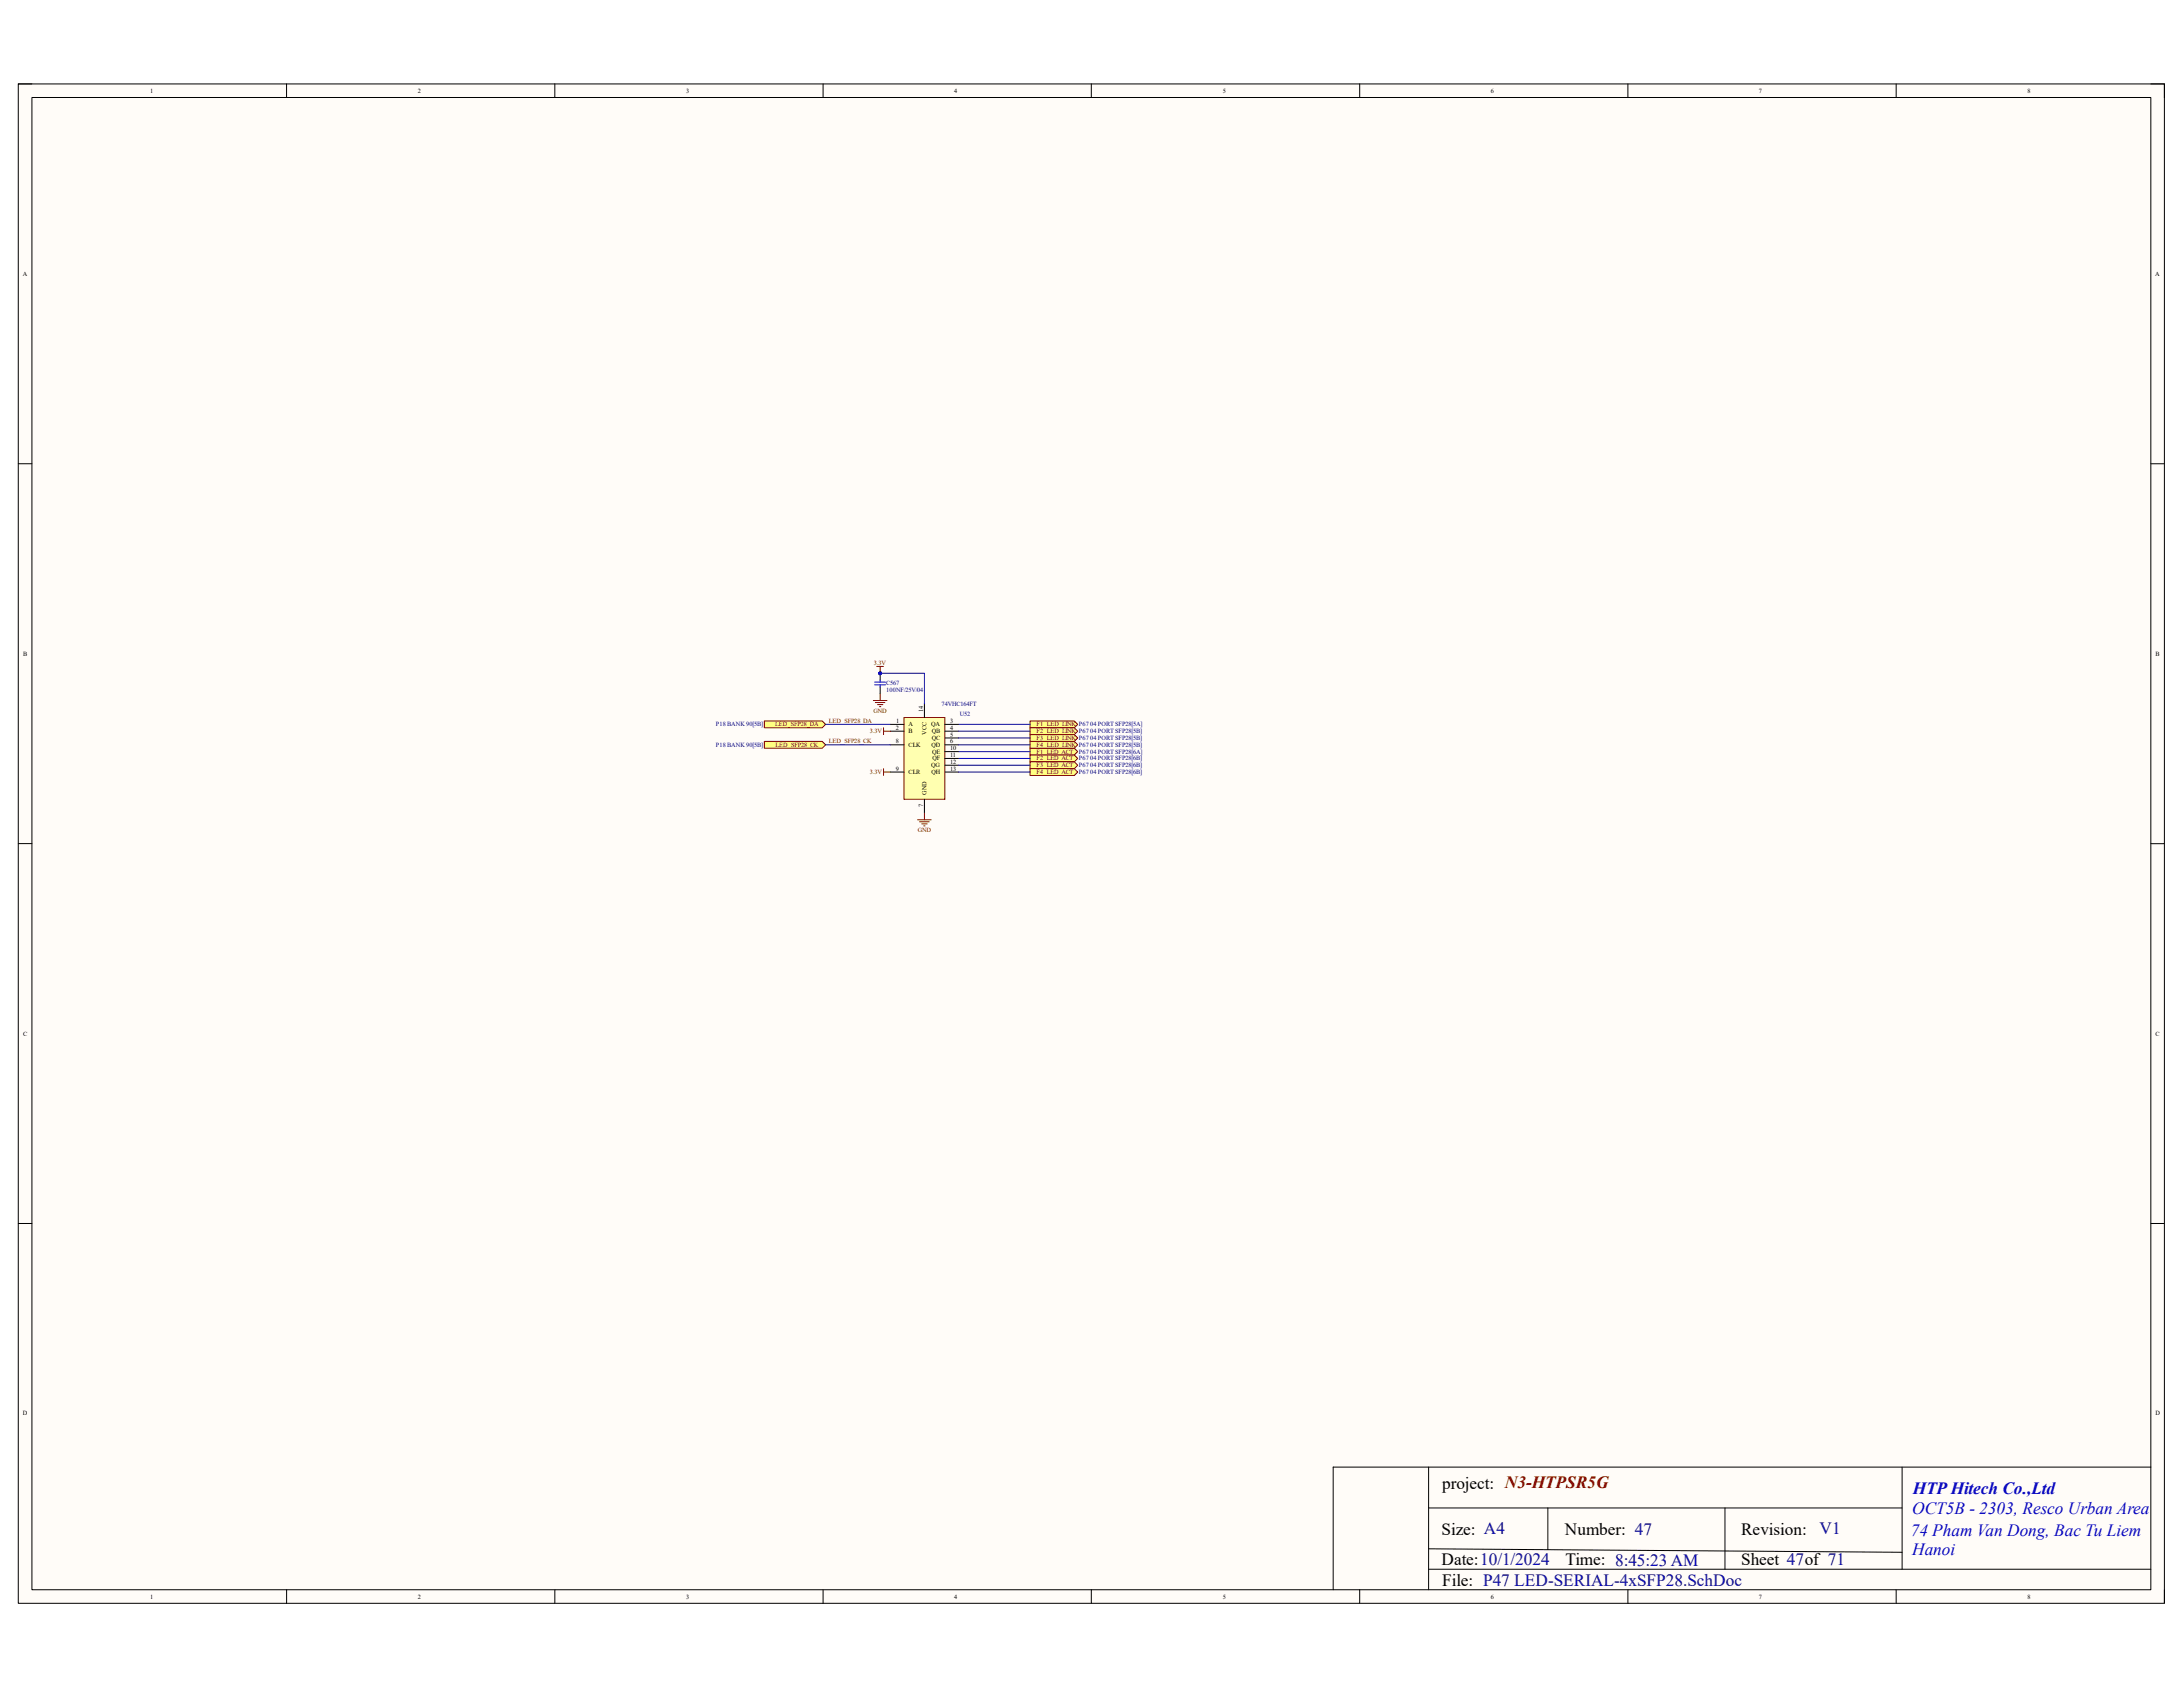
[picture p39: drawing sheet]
<svg xmlns="http://www.w3.org/2000/svg" width="279mm" height="216mm" viewBox="0 0 279 216" stroke-linecap="round" stroke-linejoin="round" font-family="sans-serif">
<defs><g id="words">
<g font-size="2.2">
<text x="184.6" y="190.6">project: N3-HTPSR5G</text>
<text x="184.5" y="196.4">Size: A4</text>
<text x="200.3" y="196.4">Number: 47</text>
<text x="222.8" y="196.4">Revision:</text>
<text x="184.5" y="200.3">Date:10/1/2024</text>
<text x="184.6" y="202.9">File: P47 LED-SERIAL-4xSFP28.SchDoc</text>
<text x="200.4" y="200.3">Time: 8:45:23 AM</text>
<text x="222.8" y="200.3">Sheet 47of 71</text>
</g>
<g font-size="2.2" fill="#00f">
<text x="244.8" y="191.2">HTP Hitech Co.,Ltd</text>
<text x="244.6" y="196.5">74 Pham Van Dong, Bac Tu Liem</text>
<text x="244.7" y="193.8">OCT5B - 2303, Resco Urban Area</text>
<text x="244.7" y="199.1">Hanoi</text>
</g>
<text font-size="2.2" fill="#000080" x="232.9" y="196.3">V1</text>
<g font-size=".8">
<text x="19.2" y="11.9">1</text>
<text x="53.5" y="11.9">2</text>
<text x="87.8" y="11.9">3</text>
<text x="122.1" y="11.9">4</text>
<text x="156.5" y="11.9">5</text>
<text x="190.8" y="11.9">6</text>
<text x="225.1" y="11.9">7</text>
<text x="259.5" y="11.9">8</text>
<text x="2.9" y="35.3">A</text>
<text x="275.8" y="35.3">A</text>
<text x="3" y="83.9">B</text>
<text x="275.9" y="83.9">B</text>
<text x="114.6" y="93.4">2</text>
<text x="114.6" y="95.1">8</text>
<text x="114.7" y="92.5">1</text>
<text x="116.3" y="93">A</text>
<text x="116.3" y="93.9">B</text>
<text x="116.3" y="95.6">CLK</text>
<text x="118.1" y="91.1" transform="rotate(-90 118.1 91.1)">14</text>
<text x="118.6" y="94" transform="rotate(-90 118.6 94)">VCC</text>
<text x="119.2" y="93">QA</text>
<text x="119.2" y="95.6">QD</text>
<text x="119.3" y="93.9">QB</text>
<text x="119.3" y="94.7">QC</text>
<text x="121.6" y="92.5">3</text>
<text x="121.6" y="93.4">4</text>
<text x="121.6" y="94.3">5</text>
<text x="121.6" y="95.1">6</text>
<text x="114.6" y="98.6">9</text>
<text x="116.3" y="99.1">CLR</text>
<text x="118.6" y="101.7" transform="rotate(-90 118.6 101.7)">GND</text>
<text x="119.2" y="98.2">QG</text>
<text x="119.2" y="99.1">QH</text>
<text x="119.3" y="96.4">QE</text>
<text x="119.3" y="97.3">QF</text>
<text x="121.6" y="96">10</text>
<text x="121.6" y="96.9">11</text>
<text x="121.6" y="97.7">12</text>
<text x="121.6" y="98.6">13</text>
<text x="118.1" y="103.3" transform="rotate(-90 118.1 103.3)">7</text>
<text x="3" y="132.5">C</text>
<text x="275.9" y="132.5">C</text>
<text x="2.9" y="181.1">D</text>
<text x="275.9" y="181.1">D</text>
<text x="19.2" y="204.6">1</text>
<text x="53.5" y="204.6">2</text>
<text x="87.8" y="204.6">3</text>
<text x="122.1" y="204.6">4</text>
<text x="156.5" y="204.6">5</text>
<text x="190.8" y="204.6">6</text>
<text x="225.1" y="204.6">7</text>
<text x="259.5" y="204.6">8</text>
</g>
<g font-size=".8" fill="#800000">
<text x="111.8" y="85.1">3.3V</text>
<text x="99.2" y="93">LED_SFP28_DA</text>
<text x="99.3" y="95.6">LED_SFP28_CK</text>
<text x="106.1" y="95.1">LED_SFP28_CK</text>
<text x="106.1" y="92.5">LED_SFP28_DA</text>
<text x="111.3" y="93.9">3.3V</text>
<text x="111.8" y="91.2">GND</text>
<text x="132.7" y="93">F1_LED_LINK P67 04 PORT SFP28[5A]</text>
<text x="132.7" y="93.9">F2_LED_LINK P67 04 PORT SFP28[5B]</text>
<text x="132.7" y="94.7">F3_LED_LINK P67 04 PORT SFP28[5B]</text>
<text x="132.7" y="95.6">F4_LED_LINK P67 04 PORT SFP28[5B]</text>
<text x="111.3" y="99.1">3.3V</text>
<text x="132.7" y="96.4">F1_LED_ACT</text>
<text x="132.7" y="97.3">F2_LED_ACT</text>
<text x="132.7" y="98.2">F3_LED_ACT</text>
<text x="132.7" y="99.1">F4_LED_ACT</text>
<text x="117.5" y="106.5">GND</text>
</g>
<g font-size=".8" fill="#000080">
<text x="113.4" y="88.5">100NF/25V/04</text>
<text x="113.4" y="87.6">C567</text>
<text x="91.6" y="95.6">P18 BANK 90[5B]</text>
<text x="91.6" y="93">P18 BANK 90[5B]</text>
<text x="120.5" y="90.3">74VHC164FT</text>
<text x="122.9" y="91.7">U52</text>
<text x="138.1" y="96.4">P67 04 PORT SFP28[6A]</text>
<text x="138.1" y="97.3">P67 04 PORT SFP28[6B]</text>
<text x="138.1" y="98.2">P67 04 PORT SFP28[6B]</text>
<text x="138.1" y="99.1">P67 04 PORT SFP28[6B]</text>
</g>
</g></defs>
<path d="M2.3 10.7h274.7v194.5h-274.7z" fill-rule="evenodd" fill="#fffcf8"/>
<path d="M2.3 10.7h274.7v194.5h-274.7z" fill="none" stroke="#000" stroke-width=".13"/>
<path d="M4.1 12.5h271.2v191h-271.2z" fill-rule="evenodd" fill="#fffcf8"/>
<g fill="none" stroke="#000" stroke-width=".13">
<path d="M2.3 10.7h1.8M4.1 12.5h271.2v191h-271.2zM36.7 10.7v1.8M71 10.7v1.8M105.3 10.7v1.8M139.7 10.7v1.8M174 10.7v1.8M208.4 10.7v1.8M242.7 10.7v1.8M275.3 10.7h1.7v1.8M2.3 59.3h1.8M275.3 59.4h1.7"/>
<path d="M2.3 108h1.8M275.3 108h1.7M2.3 156.6h1.8M275.3 156.6h1.7M182.8 187.8v15.7M182.8 193h60.6M182.8 198.2l60.6 .5M198.1 193v5.3M220.8 193v7.8M243.4 187.8v13M275.3 187.8h-104.7v15.7M36.7 203.5v1.7"/>
<path d="M71 203.5v1.7M105.3 203.5v1.7M139.7 203.5v1.7M174 203.5v1.7M182.8 200.8h92.5M208.4 203.5v1.7M242.7 203.5v1.7M277 203.5v1.7"/>
</g>
<path d="M97.8 94.9h7.4l.5 .4-.5 .5h-7.4z" fill-rule="evenodd" fill="#ffff80"/>
<path d="M97.8 94.9h7.4l.5 .4-.5 .5h-7.4z" fill="none" stroke="#800000" stroke-width=".13"/>
<path d="M97.8 92.3h7.4l.5 .4-.5 .4h-7.4z" fill-rule="evenodd" fill="#ffff80"/>
<path d="M97.8 92.3h7.4l.5 .4-.5 .4h-7.4z" fill="none" stroke="#800000" stroke-width=".13"/>
<path d="M115.7 91.8h5.2v10.5h-5.2z" fill-rule="evenodd" fill="#ffffb0"/>
<path d="M115.7 91.8h5.2v10.5h-5.2z" fill="none" stroke="#800000" stroke-width=".13"/>
<g fill="none" stroke="#000" stroke-width=".13">
<path d="M114 92.7h1.7M114 93.6h1.7M114 95.3h1.7M114 98.8h1.7M118.3 90.1v1.7M120.9 92.7h1.8M120.9 93.6h1.8M120.9 94.4h1.8M120.9 95.3h1.8M120.9 98.8h1.8M120.9 96.2h1.8M120.9 97.1h1.8"/>
<path d="M120.9 97.9h1.8M118.3 102.3v1.7"/>
</g>
<circle cx="112.6" cy="86.2" r=".17" fill="#000080"/>
<circle cx="112.6" cy="86.2" r=".17" fill="none" stroke="#000080" stroke-width=".13"/>
<path d="M112.6 86.2v.8" fill="none" stroke="#000" stroke-width=".13"/>
<circle cx="112.6" cy="86.2" r=".17" fill="#000080"/>
<circle cx="112.6" cy="86.2" r=".17" fill="none" stroke="#000080" stroke-width=".13"/>
<path d="M112.6 87.9v.9" fill="none" stroke="#000" stroke-width=".13"/>
<path d="M112 87.6h1.3M112 87.3h1.3M112.6 87v.3M112.6 87.6v.3" fill="none" stroke="#00f" stroke-width=".13"/>
<path d="M111.8 89.7h1.7M112 89.9h1.3M112.2 85.3h.9M112.3 90.2h.7M112.6 90.4h.1M112.6 85.3v.9M112.6 88.8v.9" fill="none" stroke="#800000" stroke-width=".13"/>
<circle cx="112.6" cy="86.2" r=".17" fill="#000080"/>
<circle cx="112.6" cy="86.2" r=".17" fill="none" stroke="#000080" stroke-width=".13"/>
<path d="M113.1 93.1v.9M113.1 98.4v.8M113.1 93.6h.9M113.1 98.8h.9M117.4 104.9h1.8M117.7 105.2h1.2M118 105.4h.7M118.2 105.7h.2M118.3 104v.9" fill="none" stroke="#800000" stroke-width=".13"/>
<path d="M131.8 92.3h5.7l.4 .4-.4 .4h-5.7z" fill-rule="evenodd" fill="#ffff80"/>
<path d="M131.8 92.3h5.7l.4 .4-.4 .4h-5.7z" fill="none" stroke="#800000" stroke-width=".13"/>
<path d="M131.8 95.8h5.7l.4 .4-.4 .4h-5.7z" fill-rule="evenodd" fill="#ffff80"/>
<path d="M131.8 95.8h5.7l.4 .4-.4 .4h-5.7z" fill="none" stroke="#800000" stroke-width=".13"/>
<path d="M131.8 93.1h5.7l.4 .5-.4 .4h-5.7z" fill-rule="evenodd" fill="#ffff80"/>
<path d="M131.8 93.1h5.7l.4 .5-.4 .4h-5.7z" fill="none" stroke="#800000" stroke-width=".13"/>
<path d="M131.8 96.6h5.7l.4 .5-.4 .4h-5.7z" fill-rule="evenodd" fill="#ffff80"/>
<path d="M131.8 96.6h5.7l.4 .5-.4 .4h-5.7z" fill="none" stroke="#800000" stroke-width=".13"/>
<path d="M131.8 94h5.7l.4 .4-.4 .5h-5.7z" fill-rule="evenodd" fill="#ffff80"/>
<path d="M131.8 94h5.7l.4 .4-.4 .5h-5.7z" fill="none" stroke="#800000" stroke-width=".13"/>
<path d="M131.8 97.5h5.7l.4 .4-.4 .5h-5.7z" fill-rule="evenodd" fill="#ffff80"/>
<path d="M131.8 97.5h5.7l.4 .4-.4 .5h-5.7z" fill="none" stroke="#800000" stroke-width=".13"/>
<path d="M131.8 94.9h5.7l.4 .4-.4 .5h-5.7z" fill-rule="evenodd" fill="#ffff80"/>
<path d="M131.8 94.9h5.7l.4 .4-.4 .5h-5.7z" fill="none" stroke="#800000" stroke-width=".13"/>
<path d="M131.8 98.4h5.7l.4 .4-.4 .4h-5.7z" fill-rule="evenodd" fill="#ffff80"/>
<path d="M131.8 98.4h5.7l.4 .4-.4 .4h-5.7z" fill="none" stroke="#800000" stroke-width=".13"/>
<path d="M105.7 92.7h8.3M105.7 95.3h8.3M112.6 86.2h5.7v3.9M122.7 92.7h9.1" fill="none" stroke="#000080" stroke-width=".13"/>
<circle cx="112.6" cy="86.2" r=".17" fill="#000080"/>
<g fill="none" stroke="#000080" stroke-width=".13">
<path d="M122.7 98.8h9.1M122.7 97.9h9.1M122.7 97.1h9.1M122.7 96.2h9.1M122.7 95.3h9.1M122.7 94.4h9.1M122.7 93.6h9.1"/>
<circle cx="112.6" cy="86.2" r=".17"/>
</g>
<use href="#words"/>
</svg>
